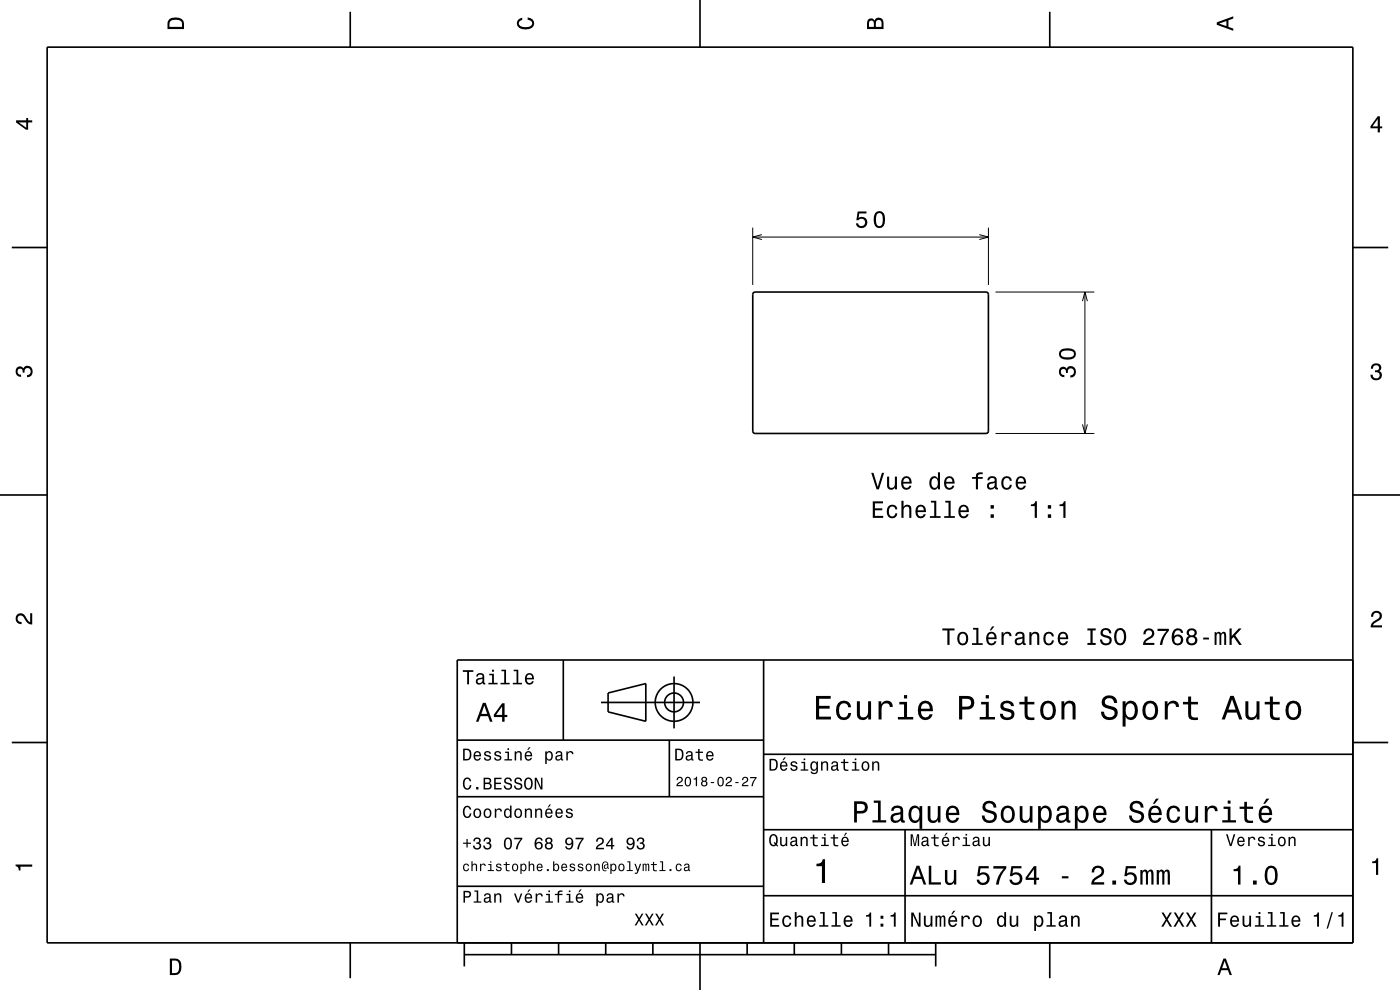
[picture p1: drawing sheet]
<svg xmlns="http://www.w3.org/2000/svg" width="297mm" height="210mm" viewBox="0 0 297 210" stroke-linecap="round" stroke-linejoin="round" font-family="sans-serif">
<path d="M159.7 48.3v12.1M159.7 50.3h50M161.6 49.8l-1.9 .5 1.9 .5M207.8 49.8l1.9 .5-1.9 .5M209.7 48.3v12.1M211.2 61.9h21M229.6 63.9l.6-2 .5 2M230.2 61.9v30M211.2 91.9h21M229.6 90l.6 1.9 .5-1.9" fill="none" stroke="#000" stroke-width=".21"/>
<g fill="none" stroke="#000" stroke-width=".35">
<path d="M10 10h277v190h-277zM74.3 2.5v7.5M148.5 0v10M222.7 2.5v7.5M2.5 52.5h7.5M287 52.5h7.5M159.8 62.2l.4-.3 49.3 .1 .2 .4-.1 29.3-.4 .2h-49.3l-.2-.4zM0 105h10M287 105h10M119.5 140v17M162 140v60M287 140h-190v60"/>
<path d="M2.5 157.5h7.5M97 157h65M127.5 149h21M129 147l8-2v8l-8-2zM142 157v12M143 143.5v11M287 157.5h7.5M97 169h65M162 176h125M162 160h125M192 176v24M257 176v24"/>
<path d="M97 188h65M162 190h125M74.3 200v7.5M98.5 202.5h100M98.5 200v5M108.5 200v2.5M118.5 200v2.5M128.5 200v2.5M138.5 200v2.5M148.5 200v10M158.5 200v2.5M168.5 200v2.5"/>
<path d="M178.5 200v2.5M188.5 200v2.5M198.5 200v5M222.7 200v7.5"/>
<circle cx="143" cy="149" r="2"/>
<circle cx="143" cy="149" r="4"/>
</g>
<g fill="#000">
<path d="M36 4a2.18 2.18 0 0 0-.5 2.2h3.5v-1.2a1.43 1.43 0 0 0-1.7-1.3zM36.3 4.4a2.15 2.15 0 0 1 2.2 .3l.1 1h-2.6v-1z" fill-rule="evenodd"/>
<path d="M109.9 4.2l.9-.4v.4a.7 .7 0 0 0-.7 .5 .7 .7 0 0 0 .3 .8 1.7 1.7 0 0 0 2.5-.5 .9 .9 0 0 0-1-.8v-.5a1.24 1.24 0 0 1 1.4 1.1 1.24 1.24 0 0 1-1 1.4 2.22 2.22 0 0 1-2.5-.7l-.2-.5z" fill-rule="evenodd"/>
<path d="M184.2 4.2l-.3 .7v1.3h3.5v-1.3a.98 .98 0 0 0-.7-1.1 .98 .98 0 0 0-1.2 .6 .84 .84 0 0 0-1.3-.2zM184.5 4.5a.54 .54 0 0 1 .6-.1 .54 .54 0 0 1 .3 .6v.7h-1zM185.9 4.4a.62 .62 0 0 1 .8-.1 .62 .62 0 0 1 .3 .6v.8h-1.2z" fill-rule="evenodd"/>
<path d="M258.1 4.7v.6l3.5 1.2v-.4l-1-.4v-1.4l1-.4v-.4zM258.6 5l1.6-.5v1z" fill-rule="evenodd"/>
<path d="M3.4 25.5v.5l2.1 1.5h.5v-1.5h.8v-.5h-.8v-.5h-.4v.5zM4 26h1.6v1.1z" fill-rule="evenodd"/>
<path d="M292.3 24.7l-1.6 2.1v.4h1.6v.9h.4v-.9h.5v-.4h-.5v-2.1zM292.3 25.2v1.6h-1.1z" fill-rule="evenodd"/>
<path d="M181.9 44.9l-.2 1.8h.4a.79 .79 0 0 1 1.1-.2 .79 .79 0 0 1 .1 1.2 .79 .79 0 0 1-1.2-.1l-.1-.2h-.4a1.21 1.21 0 0 0 1.5 1 1.21 1.21 0 0 0 .8-1.6 1.21 1.21 0 0 0-1.8-.6l.2-.9h1.5v-.4zM185.7 45.2a2.67 2.67 0 0 0 .3 3.1 1.14 1.14 0 0 0 1.7-.9 2.3 2.3 0 0 0-.6-2.5l-.5-.1-.6 .1zM186.2 45.3h.7a2.37 2.37 0 0 1 0 2.6h-.7a2.38 2.38 0 0 1 0-2.6z" fill-rule="evenodd"/>
<path d="M291.1 77.4a1.08 1.08 0 0 1 1.4-.2 1.08 1.08 0 0 1 .4 1.2l-.3 .3a1.06 1.06 0 0 1 .5 1.3 1.06 1.06 0 0 1-1.2 .7 1.1 1.1 0 0 1-1.2-1.2h.5a.71 .71 0 0 0 1 .8 .71 .71 0 0 0 .1-1.3h-.6v-.4a.61 .61 0 0 0 .8-.3 .61 .61 0 0 0-.2-.8 .61 .61 0 0 0-.9 .2l-.1 .5h-.5z" fill-rule="evenodd"/>
<path d="M3.6 78a.86 .86 0 0 1 1.4 .2 1.06 1.06 0 0 1 1.2-.6 1.06 1.06 0 0 1 .7 1.2 1.1 1.1 0 0 1-1.2 1.2v-.4a.71 .71 0 0 0 .8-1 .71 .71 0 0 0-1.3-.1v.6h-.4a.61 .61 0 0 0-.3-.8 .61 .61 0 0 0-.8 .2 .61 .61 0 0 0 .2 .8l.6 .2v.4a1.15 1.15 0 0 1-1.2-.6 1.15 1.15 0 0 1 .3-1.3z" fill-rule="evenodd"/>
<path d="M224.9 78.1a1.17 1.17 0 0 0-.2 1.2 1.17 1.17 0 0 0 1.1 .7v-.4a.62 .62 0 0 1-.8-.4 .62 .62 0 0 1 .3-.8 .62 .62 0 0 1 .8 .2v.5h.4a.72 .72 0 0 1 .5-.9 .72 .72 0 0 1 .9 .5 .72 .72 0 0 1-.5 .9h-.3v.5a1.18 1.18 0 0 0 1.2-1.5 1.18 1.18 0 0 0-1.9-.6l-.1 .2a.86 .86 0 0 0-1.4-.1zM225.1 74.2a1.13 1.13 0 0 0-.4 1.2 1.13 1.13 0 0 0 1 .8 2.28 2.28 0 0 0 2.4-.6 1.14 1.14 0 0 0-.9-1.6 2.89 2.89 0 0 0-2.1 .2zM225.1 74.8a2.37 2.37 0 0 1 2.7 0v.6a2.38 2.38 0 0 1-2.7 0z" fill-rule="evenodd"/>
<path d="M185.1 106.4v3.5h2.3v-.5h-1.8v-1.2h1.6v-.4h-1.6v-1h1.7v-.4zM188.4 107.4a1.53 1.53 0 0 0 .9 2.6 1.06 1.06 0 0 0 1.1-1.1h-.5a.67 .67 0 0 1-.6 .7 .67 .67 0 0 1-.7-.6 1.12 1.12 0 0 1 .7-1.6 .59 .59 0 0 1 .6 .6h.5a1.09 1.09 0 0 0-.8-.9 1.09 1.09 0 0 0-1.2 .3zM191.2 106.2v3.7h.5v-1.6a.63 .63 0 0 1 .4-.8 .63 .63 0 0 1 .8 .4v2h.4v-1.8a.88 .88 0 0 0-.6-1 .88 .88 0 0 0-1 .4v-1.3zM194.5 107.4a1.55 1.55 0 0 0 .8 2.6 1.07 1.07 0 0 0 1.1-.9h-.4l-.3 .3-.3 .2a.76 .76 0 0 1-.7-1h1.7a1.17 1.17 0 0 0-.5-1.3 1.17 1.17 0 0 0-1.4 .1zM194.8 107.7a.66 .66 0 0 1 .8-.2 .66 .66 0 0 1 .4 .8h-1.3zM197.5 106.2v.4h.7v2.9h-.9v.4h2.2v-.4h-.9v-3.3zM200.5 106.2v.4h.7v2.9h-.9v.4h2.3v-.4h-.9v-3.3zM203.6 107.4a1.54 1.54 0 0 0 .8 2.6 1.07 1.07 0 0 0 1.1-.9h-.4l-.3 .3-.3 .2a.76 .76 0 0 1-.7-1h1.7a1.17 1.17 0 0 0-.4-1.3 1.17 1.17 0 0 0-1.5 .1zM204 107.7a.66 .66 0 0 1 .8-.2 .66 .66 0 0 1 .3 .8h-1.3zM210.1 109.1v.8h.7v-.8zM210.1 107.1v.8h.7v-.8z" fill-rule="evenodd"/>
<path d="M184.8 100.3l1.2 3.5h.5l1.1-3.5h-.5l-.9 3-.9-3zM188.2 101.1v1.8a.89 .89 0 0 0 .6 1 .89 .89 0 0 0 1.1-.5v.4h.4v-2.7h-.5v1.6a.65 .65 0 0 1-.3 .7 .65 .65 0 0 1-.9-.3v-2zM191.5 101.4a1.54 1.54 0 0 0 .8 2.5 1.05 1.05 0 0 0 1.1-.9h-.5l-.2 .4-.4 .1a.76 .76 0 0 1-.7-.9h1.8a1.16 1.16 0 0 0-.5-1.4 1.16 1.16 0 0 0-1.4 .2zM191.8 101.6a.66 .66 0 0 1 .8-.1 .66 .66 0 0 1 .3 .7h-1.3zM197.4 101.4a1.57 1.57 0 0 0 .8 2.5l.4-.1 .4-.4v.4h.4v-3.6h-.4v1.3a.89 .89 0 0 0-1.6-.1zM197.8 101.7a.62 .62 0 0 1 .7-.3 .62 .62 0 0 1 .4 .6 1.12 1.12 0 0 1-.6 1.5 1.19 1.19 0 0 1-.5-1.8zM200.6 101.4a1.54 1.54 0 0 0 .8 2.5 1.05 1.05 0 0 0 1.1-.9h-.5l-.2 .4-.4 .1a.76 .76 0 0 1-.7-.9h1.8a1.16 1.16 0 0 0-.5-1.4 1.16 1.16 0 0 0-1.4 .2zM200.9 101.6a.66 .66 0 0 1 .8-.1 .66 .66 0 0 1 .3 .7h-1.3zM206.2 101.2v.4h.8v2.2h.5v-2.2h1v-.4h-1v-.4l.3-.2h.7v-.4a1.04 1.04 0 0 0-1.5 .7v.3zM209.7 101.2l-.2 .7h.4a.55 .55 0 0 1 .6-.5 .55 .55 0 0 1 .4 .7l-.2 .1a1 1 0 0 0-1 .2 1 1 0 0 0-.3 1 .93 .93 0 0 0 1.7 .1l.1 .3h.5v-.3l-.2-.1v-1.6a1.02 1.02 0 0 0-.7-.8 1.02 1.02 0 0 0-1.1 .2zM209.9 102.8l1.1-.4a.77 .77 0 0 1-.2 .9 .77 .77 0 0 1-.9 .1l-.1-.3zM212.7 101.4a1.52 1.52 0 0 0 .9 2.5 1.05 1.05 0 0 0 1.1-1.1h-.5a.67 .67 0 0 1-.6 .7 .67 .67 0 0 1-.7-.6 1.12 1.12 0 0 1 .7-1.5 .59 .59 0 0 1 .6 .6h.5a1.09 1.09 0 0 0-.8-1 1.09 1.09 0 0 0-1.2 .4zM215.8 101.4a1.54 1.54 0 0 0 .8 2.5 1.05 1.05 0 0 0 1-.9h-.4l-.2 .4-.4 .1a.76 .76 0 0 1-.7-.9h1.8a1.16 1.16 0 0 0-.5-1.4 1.16 1.16 0 0 0-1.4 .2zM216.1 101.6a.66 .66 0 0 1 .8-.1 .66 .66 0 0 1 .3 .7h-1.3z" fill-rule="evenodd"/>
<path d="M218.7 107v.4h.8v2.5h.5v-3.6h-.4a.78 .78 0 0 1-.9 .7zM222.3 109.1v.8h.7v-.8zM222.3 107.1v.8h.7v-.8zM224.8 107v.4h.8v2.5h.4v-3.6h-.3a.77 .77 0 0 1-.9 .7z" fill-rule="evenodd"/>
<path d="M3.6 130.4a1.22 1.22 0 0 1 2 .7l.4 .6 .4 .3v-1.9h.4v2.4a1.8 1.8 0 0 1-1.7-1.4 .71 .71 0 0 0-.9-.5 .71 .71 0 0 0-.5 .8 .71 .71 0 0 0 .9 .5v.5a1.18 1.18 0 0 1-1.2-.7 1.18 1.18 0 0 1 .2-1.3z" fill-rule="evenodd"/>
<path d="M199.9 133.3v.4h1.1v3.1h.4v-3.1h1.1v-.4zM203.4 134.4a1.53 1.53 0 0 0 .8 2.5 1.48 1.48 0 0 0 1.2-1.4 1.48 1.48 0 0 0-1.2-1.5l-.5 .1zM203.7 134.7a.67 .67 0 0 1 .7-.3 .67 .67 0 0 1 .5 .6 1.11 1.11 0 0 1-.7 1.5 1.17 1.17 0 0 1-.5-1.8zM206.4 133.2v.4h.7v2.8h-.9v.4h2.3v-.4h-.9v-3.2zM210.5 132.9l-.5 .8h.3l.7-.8zM209.5 134.4a1.55 1.55 0 0 0 .8 2.5 1.06 1.06 0 0 0 1.1-.9h-.4l-.3 .4-.3 .1a.76 .76 0 0 1-.7-.9h1.7a1.17 1.17 0 0 0-.5-1.4 1.17 1.17 0 0 0-1.4 .2zM209.8 134.6a.66 .66 0 0 1 .8-.1 .66 .66 0 0 1 .4 .7h-1.3zM212.5 134.1v2.7h.4v-1.5a.66 .66 0 0 1 .4-.8 .66 .66 0 0 1 .8 .2v.2h.5a.89 .89 0 0 0-.7-.9 .89 .89 0 0 0-1 .5v-.4zM215.6 134.2l-.2 .7h.4a.55 .55 0 0 1 .6-.5 .55 .55 0 0 1 .4 .7l-.2 .1a1 1 0 0 0-1 .2 1 1 0 0 0-.3 1 .93 .93 0 0 0 1.7 .1l.1 .3h.5v-.3l-.2-.1-.1-.2v-1.4a1.02 1.02 0 0 0-1.7-.6zM215.8 135.8l1.1-.4a.77 .77 0 0 1-.2 .9 .77 .77 0 0 1-.9 .1l-.1-.3zM218.4 134.1v2.7h.4v-1.6a.63 .63 0 0 1 .5-.8 .63 .63 0 0 1 .7 .7v1.7h.5v-1.8a.89 .89 0 0 0-.6-1 .89 .89 0 0 0-1.1 .5v-.4zM221.6 134.4a1.53 1.53 0 0 0 .9 2.5 1.07 1.07 0 0 0 1.1-1.1h-.4a.67 .67 0 0 1-.7 .7 .67 .67 0 0 1-.7-.6 1.11 1.11 0 0 1 .7-1.5 .6 .6 0 0 1 .6 .6h.5a1.09 1.09 0 0 0-.8-1 1.09 1.09 0 0 0-1.2 .4zM224.7 134.4a1.55 1.55 0 0 0 .8 2.5 1.06 1.06 0 0 0 1.1-.9h-.5l-.2 .4-.4 .1a.76 .76 0 0 1-.7-.9h1.8a1.17 1.17 0 0 0-.5-1.4 1.17 1.17 0 0 0-1.4 .2zM225 134.6a.66 .66 0 0 1 .8-.1 .66 .66 0 0 1 .4 .7h-1.4zM230.7 133.3v.4h.6v2.7h-.6v.4h1.7v-.4h-.6v-2.7h.6v-.4zM233.8 133.5a.96 .96 0 0 0-.3 1.1 .96 .96 0 0 0 .9 .6 .77 .77 0 0 1 .9 .9 .84 .84 0 0 1-.9 .3 .84 .84 0 0 1-.6-.7h-.5a1.21 1.21 0 0 0 1.5 1.2 1.21 1.21 0 0 0 .8-1.8l-1.2-.4a.58 .58 0 0 1-.4-.8 .58 .58 0 0 1 .9-.2l.2 .1 .2 .5h.5a1.16 1.16 0 0 0-.7-1.1 1.16 1.16 0 0 0-1.3 .3zM236.7 133.7a2.54 2.54 0 0 0 .4 3.1 1.21 1.21 0 0 0 1.7-1 1.94 1.94 0 0 0-.9-2.6l-.8 .1zM237.3 133.7l.3-.1a1.7 1.7 0 0 1 .4 2.8l-.4 .1a1.69 1.69 0 0 1-.3-2.8zM242.9 133.6l-.3 1h.4a.71 .71 0 0 1 .5-.9 .71 .71 0 0 1 .9 .5 .71 .71 0 0 1-.5 .9 1.81 1.81 0 0 0-1.4 1.7h2.4v-.4h-1.9a2.23 2.23 0 0 1 1.5-1.2 1.13 1.13 0 0 0 .1-1.7 1.13 1.13 0 0 0-1.7 .1zM245.6 133.4v.4h1.9a5.2 5.2 0 0 0-1.5 3h.6a5.3 5.3 0 0 1 1.4-3v-.4zM249.1 133.6l-.4 .8a1.75 1.75 0 0 0 1.1 2.5 1.15 1.15 0 0 0 1.2-1.6 1.15 1.15 0 0 0-1.9-.3 1.03 1.03 0 0 1 .8-1.3 .58 .58 0 0 1 .6 .5h.5a1.11 1.11 0 0 0-.7-.9 1.11 1.11 0 0 0-1.2 .3zM249 135.8a.75 .75 0 0 1 1.5 0 .75 .75 0 0 1-1.5 0zM252 133.5a.83 .83 0 0 0 .2 1.4 1.11 1.11 0 0 0-.4 1.6 1.11 1.11 0 0 0 1.5 .3 1.03 1.03 0 0 0 .7-.9 1.03 1.03 0 0 0-.6-1 .89 .89 0 0 0 .4-1.1 .89 .89 0 0 0-1-.5zM252.1 135.8a.71 .71 0 0 1 1.4 0 .71 .71 0 0 1-1.4 0zM252.2 134.3a.6 .6 0 0 1 1.2 0 .6 .6 0 0 1-1.2 0zM255.2 135.3v.4h1.3v-.4zM257.7 134.1v2.7h.4v-1.8l.2-.6h.3l.1 .3v2.1h.4v-2.1l.4-.3 .2 .1v.4v1.9h.4v-1.9a.69 .69 0 0 0-.5-.9l-.6 .4-.1-.3-.4-.1-.4 .4v-.3zM260.8 133.3v3.5h.5v-1.2l.4-.5 1.2 1.7h.6l-1.5-2 1.4-1.5h-.6l-1.5 1.6v-1.6z" fill-rule="evenodd"/>
<path d="M291.2 129.9a1.18 1.18 0 0 1 1.9 .3 1.18 1.18 0 0 1-1 1.7l-.5 .3-.3 .5h1.9v.4h-2.4a1.8 1.8 0 0 1 1.4-1.8 .71 .71 0 0 0 .5-.8 .71 .71 0 0 0-.9-.5 .71 .71 0 0 0-.5 .8h-.4z" fill-rule="evenodd"/>
<path d="M98.2 158.8v2.5h.9a1.37 1.37 0 0 0 .7-2.2 1.56 1.56 0 0 0-1.6-.3zM98.6 159.1a.98 .98 0 0 1 1.1 .7 .98 .98 0 0 1-.6 1.2h-.5zM100.7 159.6a1.04 1.04 0 0 0-.2 1.2 1.04 1.04 0 0 0 1 .5l.5-.5h-.3l-.4 .3a.54 .54 0 0 1-.5-.7h1.3a.83 .83 0 0 0-.4-.9 .83 .83 0 0 0-1 .1zM100.9 159.7l.2-.1a.47 .47 0 0 1 .5 .1 .47 .47 0 0 1 .1 .5h-.9zM102.9 159.5l-.2 .1a.69 .69 0 0 0 .9 .9l.2 .1a.43 .43 0 0 1-.4 .5 .43 .43 0 0 1-.4-.4h-.3a.74 .74 0 0 0 .9 .7 .74 .74 0 0 0 .5-1l-1-.4a.38 .38 0 0 1 .3-.5 .38 .38 0 0 1 .4 .4h.3a.78 .78 0 0 0-1.2-.4zM105.1 159.5l-.2 .1a.69 .69 0 0 0 .9 .9l.2 .1a.43 .43 0 0 1-.4 .5 .43 .43 0 0 1-.5-.4h-.3a.74 .74 0 0 0 .9 .7 .74 .74 0 0 0 .5-1l-.9-.4a.38 .38 0 0 1 .3-.5 .38 .38 0 0 1 .4 .4h.3a.77 .77 0 0 0-1.2-.4zM107.2 159.4v.3h.5v1.3h-.7v.3h1.6v-.3h-.6v-1.6zM107.7 158.7v.4h.3v-.4zM109.2 159.4v1.9h.3v-1.1a.45 .45 0 0 1 .4-.6 .45 .45 0 0 1 .5 .5v1.2h.3v-1.3a.63 .63 0 0 0-.5-.7 .63 .63 0 0 0-.7 .4v-.3zM112.2 158.5l-.4 .6h.3l.5-.6zM111.5 159.6a1.04 1.04 0 0 0-.2 1.2 1.04 1.04 0 0 0 1.1 .5l.5-.5h-.3l-.5 .3a.54 .54 0 0 1-.5-.7h1.3a.83 .83 0 0 0-.4-.9 .83 .83 0 0 0-1 .1zM111.8 159.7l.1-.1a.48 .48 0 0 1 .5 .1 .48 .48 0 0 1 .2 .5h-1zM115.7 159.4v2.7h.3v-1.1a.66 .66 0 0 0 .7 .4 .66 .66 0 0 0 .5-.6 .91 .91 0 0 0 0-1.1 .91 .91 0 0 0-1-.3l-.2 .3v-.3zM116.1 159.8a.45 .45 0 0 1 .5-.2 .45 .45 0 0 1 .3 .4 .65 .65 0 0 1 .1 .8 .65 .65 0 0 1-.7 .2 .98 .98 0 0 1-.2-1.2zM118.1 159.5l-.2 .4h.3a.39 .39 0 0 1 .4-.3 .39 .39 0 0 1 .3 .5h-.1a.65 .65 0 0 0-1 .4 .65 .65 0 0 0 .6 .9l.6-.3 .1 .2h.4v-.2l-.2-.1v-1.1a.72 .72 0 0 0-.5-.6 .72 .72 0 0 0-.7 .2zM118.2 160.6l.8-.3a.55 .55 0 0 1-.2 .7 .55 .55 0 0 1-.6 0zM120.1 159.4v1.9h.4v-1.1a.47 .47 0 0 1 .2-.6 .47 .47 0 0 1 .6 .2v.2h.4a.64 .64 0 0 0-.5-.7 .64 .64 0 0 0-.8 .4v-.3z" fill-rule="evenodd"/>
<path d="M98.2 142.2v.3h.9v2.7h.4v-2.7h.9v-.3zM101.3 143l-.3 .5h.4a.47 .47 0 0 1 .5-.4 .47 .47 0 0 1 .4 .6l-.2 .1a.84 .84 0 0 0-1 .2 .84 .84 0 0 0 0 1.1 .9 .9 0 0 0 1.3-.2l.1 .2 .5 .1v-.3l-.3-.1v-1.3a.87 .87 0 0 0-1.4-.5zM101.4 144.3l.9-.3a.66 .66 0 0 1-.1 .7 .66 .66 0 0 1-.8 .1zM103.8 142.9v.3h.6v1.6h-.8v.4h2v-.4h-.8v-1.9zM104.4 142.1v.4h.4v-.4zM106.4 142.1v.3h.6v2.4h-.8v.4h1.9v-.4h-.7v-2.7zM109 142.1v.3h.6v2.4h-.8v.4h1.9v-.4h-.7v-2.7zM111.6 143.1a1.32 1.32 0 0 0 .7 2.1 .9 .9 0 0 0 .9-.7h-.3l-.2 .3-.4 .1a.65 .65 0 0 1-.6-.8h1.6a1 1 0 0 0-.4-1.2 1 1 0 0 0-1.3 .2zM111.9 143.3a.57 .57 0 0 1 .7-.1 .57 .57 0 0 1 .3 .6h-1.2z" fill-rule="evenodd"/>
<path d="M102.4 149.1l-1.4 4h.5l.4-1.2h1.6l.4 1.2h.6l-1.5-4zM102.7 149.7l.7 1.7h-1.3zM106.5 149.2l-1.7 2.4v.5h1.7v1h.5v-1h.6v-.5h-.6v-2.4zM106.5 149.9v1.7h-1.3z" fill-rule="evenodd"/>
<path d="M143.2 158.8v2.5h.9a1.37 1.37 0 0 0 .7-2.2 1.56 1.56 0 0 0-1.6-.3zM143.6 159.1a.98 .98 0 0 1 1.1 .7 .98 .98 0 0 1-.6 1.2h-.5zM145.7 159.5l-.2 .4h.3a.39 .39 0 0 1 .5-.3 .39 .39 0 0 1 .3 .5h-.2a.65 .65 0 0 0-.9 .4 .65 .65 0 0 0 .5 .9l.7-.3v.2h.4v-.2l-.1-.1-.1-1.1a.73 .73 0 0 0-.4-.6 .73 .73 0 0 0-.8 .2zM145.8 160.6l.8-.3a.55 .55 0 0 1-.1 .7 .55 .55 0 0 1-.7 0zM148.1 158.9v.5h-.5v.3h.5v1.3a.75 .75 0 0 0 1 .4v-.3a.48 .48 0 0 1-.7-.3v-1.1h.7v-.3h-.7v-.5zM150 159.6a1.04 1.04 0 0 0-.2 1.2 1.04 1.04 0 0 0 1.1 .5l.5-.5h-.4l-.4 .3a.54 .54 0 0 1-.5-.7h1.3a.83 .83 0 0 0-.4-.9 .83 .83 0 0 0-1 .1zM150.3 159.7l.1-.1a.48 .48 0 0 1 .5 .1 .48 .48 0 0 1 .2 .5h-1z" fill-rule="evenodd"/>
<path d="M173.1 147.6v5h3.2v-.6h-2.5v-1.7h2.2v-.6h-2.2v-1.5h2.4v-.6zM177.8 149.2a2.59 2.59 0 0 0 .5 3.4 1.58 1.58 0 0 0 2.3-1.4h-.6a.95 .95 0 0 1-.9 1 .95 .95 0 0 1-1-.9 1.59 1.59 0 0 1 .9-2.1 .85 .85 0 0 1 .9 .8h.7a1.56 1.56 0 0 0-1.1-1.3 1.56 1.56 0 0 0-1.7 .5zM181.8 148.8v2.5a1.27 1.27 0 0 0 .9 1.4 1.27 1.27 0 0 0 1.5-.7v.6h.6v-3.8h-.6v2.2a.92 .92 0 0 1-.6 1.1 .92 .92 0 0 1-1.2-.4v-2.9zM186.4 148.8v3.8h.6v-2.2a.95 .95 0 0 1 .5-1.1 .95 .95 0 0 1 1.2 .3l.1 .4h.6a1.28 1.28 0 0 0-1-1.4 1.28 1.28 0 0 0-1.4 .8v-.6zM190.8 148.9v.5h1v2.7h-1.3v.5h3.2v-.5h-1.3v-3.2zM191.8 147.4v.8h.6v-.8zM195.1 149.2a2.62 2.62 0 0 0 .5 3.4 1.57 1.57 0 0 0 2.2-1.1h-.6l-.3 .5-.5 .2a1.08 1.08 0 0 1-1-1.3h2.5a1.66 1.66 0 0 0-.7-2 1.66 1.66 0 0 0-2.1 .3zM195.6 149.5a.94 .94 0 0 1 1.2-.2 .94 .94 0 0 1 .5 1h-1.9zM203.5 147.6v5h.6v-2.1h.8a1.47 1.47 0 0 0 1.8-1.2 1.47 1.47 0 0 0-1.5-1.7zM204.1 148.2a1.6 1.6 0 0 1 1.8 .5 .86 .86 0 0 1 0 .9 .86 .86 0 0 1-.9 .3h-.9zM208.1 148.9v.5h1v2.7h-1.3v.5h3.3v-.5h-1.3v-3.2zM209.1 147.4v.8h.7v-.8zM212.6 148.9a1.08 1.08 0 0 0-.3 1.2 1.08 1.08 0 0 0 1 .7l1.1 .4a.57 .57 0 0 1 .2 .6 .57 .57 0 0 1-.5 .4 .96 .96 0 0 1-1.4-.8h-.6a1.6 1.6 0 0 0 1.3 1.4 1.6 1.6 0 0 0 1.7-.8 1.13 1.13 0 0 0-1-1.6l-1.1-.3-.2-.4a.87 .87 0 0 1 .9-.5 .87 .87 0 0 1 .8 .6h.6a1.41 1.41 0 0 0-2.1-1.1zM217.4 147.8v1.1h-1.1v.5h1.1v2.6l.2 .4 .4 .3h1.4v-.5a.97 .97 0 0 1-1.4-.5v-2.3h1.4v-.5h-1.4v-1.1zM221.1 149.2a2.56 2.56 0 0 0 .5 3.4 1.72 1.72 0 0 0 1.8-.2 1.72 1.72 0 0 0 .6-1.7 1.7 1.7 0 0 0-.9-1.9 1.7 1.7 0 0 0-2 .4zM221.6 149.6a.96 .96 0 0 1 1-.4 .96 .96 0 0 1 .7 .8 1.59 1.59 0 0 1-1 2.2 1.19 1.19 0 0 1-1-1.5zM225.2 148.8v3.8h.6v-2.2a.97 .97 0 0 1 .5-1.1 .97 .97 0 0 1 1.1 .2l.1 .7v2.4h.7v-2.5a1.27 1.27 0 0 0-.9-1.4 1.27 1.27 0 0 0-1.5 .6v-.5zM234.1 147.9a1.38 1.38 0 0 0-.3 1.5 1.38 1.38 0 0 0 1.3 .9 1.25 1.25 0 0 1 1.4 .9 1.15 1.15 0 0 1-1.3 .9 1.15 1.15 0 0 1-1-1.1h-.7a1.8 1.8 0 0 0 1.7 1.8 1.8 1.8 0 0 0 1.9-1.6 1.46 1.46 0 0 0-1.5-1.4l-.6-.2a.83 .83 0 0 1-.5-1.1 .83 .83 0 0 1 1.2-.3l.5 .5 .1 .4h.7a1.67 1.67 0 0 0-1-1.6 1.67 1.67 0 0 0-1.9 .4zM238.2 148.8v5.3h.6v-2.1a1.32 1.32 0 0 0 1.4 .7 1.32 1.32 0 0 0 1.1-1.1 2.43 2.43 0 0 0-.8-2.8 1.21 1.21 0 0 0-1.7 .5v-.5zM239.1 149.6a.9 .9 0 0 1 .9-.4 .9 .9 0 0 1 .7 .8 1.61 1.61 0 0 1-.9 2.2 1.18 1.18 0 0 1-1-1.5zM242.8 149.2a2.56 2.56 0 0 0 .5 3.4 1.72 1.72 0 0 0 1.8-.2 1.72 1.72 0 0 0 .6-1.7 1.7 1.7 0 0 0-.9-1.9 1.7 1.7 0 0 0-2 .4zM243.3 149.6a.96 .96 0 0 1 1-.4 .96 .96 0 0 1 .7 .8 1.59 1.59 0 0 1-1 2.2 1.19 1.19 0 0 1-1-1.5zM247.1 148.8v3.8h.6v-2.2a.95 .95 0 0 1 .5-1.1 .95 .95 0 0 1 1.2 .3l.1 .4h.6a1.28 1.28 0 0 0-1-1.4 1.28 1.28 0 0 0-1.4 .8v-.6zM252 147.8v1.1h-1v.5h1l.1 2.6 .2 .4 .4 .3h1.4v-.5a.97 .97 0 0 1-1.4-.5v-2.3h1.4v-.5h-1.4v-1.1zM261 147.6l-1.8 5h.6l.6-1.4h2l.5 1.4h.7l-1.9-5zM261.4 148.3l.7 2.2h-1.5zM264.2 148.8v2.5a1.27 1.27 0 0 0 .9 1.4 1.27 1.27 0 0 0 1.5-.7v.6h.6v-3.8h-.6v2.2a.92 .92 0 0 1-.6 1.1 .92 .92 0 0 1-1.1-.4l-.1-2.9zM269.4 147.8v1.1h-1.1v.5h1.1v2.6l.2 .4 .4 .3 .7 .1 .8-.1v-.5a.97 .97 0 0 1-1.4-.5l-.1-2.3h1.5v-.5h-1.5v-1.1zM273.1 149.2a2.56 2.56 0 0 0 .6 3.4 1.72 1.72 0 0 0 1.8-.2 1.72 1.72 0 0 0 .6-1.7 1.7 1.7 0 0 0-.9-1.9 1.7 1.7 0 0 0-2.1 .4zM273.6 149.6a.96 .96 0 0 1 1-.4 .96 .96 0 0 1 .7 .8 1.59 1.59 0 0 1-.9 2.2 1.19 1.19 0 0 1-1.1-1.5z" fill-rule="evenodd"/>
<path d="M99 178v.7h-.8v.3h.8v.8h.2v-.8h.7v-.3h-.7v-.7zM100.6 177.8l-.2 .7h.3a.44 .44 0 0 1 .3-.6 .44 .44 0 0 1 .5 .2 .44 .44 0 0 1-.1 .6h-.4v.3a.52 .52 0 0 1 .7 .3 .52 .52 0 0 1-.3 .7 .52 .52 0 0 1-.7-.4v-.2h-.4a.84 .84 0 0 0 1.1 .8 .84 .84 0 0 0 .5-1.3l-.2-.1a.72 .72 0 0 0 0-1.1 .72 .72 0 0 0-1.1 .1zM102.8 177.8l-.2 .7h.3a.44 .44 0 0 1 .2-.6 .44 .44 0 0 1 .6 .2 .44 .44 0 0 1-.2 .6h-.3v.3a.52 .52 0 0 1 .7 .3 .52 .52 0 0 1-.4 .7 .52 .52 0 0 1-.6-.4l-.1-.2h-.3a.84 .84 0 0 0 1.1 .8 .84 .84 0 0 0 .4-1.3l-.1-.1a.72 .72 0 0 0 0-1.1 .72 .72 0 0 0-1.1 .1zM107.1 178a1.44 1.44 0 0 0 .7 2.2 1.45 1.45 0 0 0 .6-2.2 .79 .79 0 0 0-1.3 0zM107.5 178h.5a1.69 1.69 0 0 1 0 1.9h-.5a1.71 1.71 0 0 1 0-1.9zM109.1 177.7v.3h1.4a3.7 3.7 0 0 0-1.1 2.2h.4a3.8 3.8 0 0 1 1-2.2v-.3zM113.8 177.8a1.72 1.72 0 0 0 .1 2.3 .83 .83 0 0 0 1.1-.2 .83 .83 0 0 0-.1-1.1 .83 .83 0 0 0-1.1 0 .74 .74 0 0 1 .5-.9l.4 .1 .1 .3h.3a.8 .8 0 0 0-.5-.6 .8 .8 0 0 0-.8 .1zM113.7 179.4a.55 .55 0 0 1 1.1 0 .55 .55 0 0 1-1.1 0zM115.9 177.8l-.2 .2a.57 .57 0 0 0 .3 .8 .78 .78 0 0 0-.1 1.2 .78 .78 0 0 0 1.1 0 .78 .78 0 0 0-.1-1.2 .68 .68 0 0 0 .2-1 .68 .68 0 0 0-1-.1zM115.9 179.5a.51 .51 0 0 1 1 0 .51 .51 0 0 1-1 0zM116 178.3a.42 .42 0 0 1 .8 0 .42 .42 0 0 1-.8 0zM120.1 177.9a.82 .82 0 0 0 0 1.2 .82 .82 0 0 0 1.2-.1 .73 .73 0 0 1-.6 .9l-.3-.1-.2-.3h-.3a.88 .88 0 0 0 1.1 .7 .88 .88 0 0 0 .6-1.1 1.01 1.01 0 0 0-.2-1.2 1.01 1.01 0 0 0-1.3 0zM120.2 178.5a.55 .55 0 0 1 1.1 0 .55 .55 0 0 1-1.1 0zM122.1 177.7v.3h1.4a3.7 3.7 0 0 0-1.1 2.2h.4a3.8 3.8 0 0 1 1-2.2v-.3zM126.7 177.9l-.2 .6h.3a.5 .5 0 0 1 .4-.6 .5 .5 0 0 1 .6 .4 .5 .5 0 0 1-.4 .6l-.2 .1a1.17 1.17 0 0 0-.8 1.2h1.7v-.4h-1.3l.6-.5a.83 .83 0 0 0 .6-1.2 .83 .83 0 0 0-1.3-.2zM129.6 177.7l-1.1 1.5v.3h1.1v.7h.4v-.7h.3v-.3h-.3v-1.5zM129.6 178.1v1.1h-.8zM133.1 177.9a.82 .82 0 0 0 0 1.2 .82 .82 0 0 0 1.2-.1 .73 .73 0 0 1-.6 .9l-.3-.1-.2-.3h-.3a.88 .88 0 0 0 1.1 .7 .88 .88 0 0 0 .6-1.1 1.01 1.01 0 0 0-.2-1.2 1.01 1.01 0 0 0-1.3 0zM133.2 178.5a.55 .55 0 0 1 1.1 0 .55 .55 0 0 1-1.1 0zM135.3 177.8l-.2 .7h.3a.44 .44 0 0 1 .3-.6 .44 .44 0 0 1 .5 .2 .44 .44 0 0 1-.1 .6h-.4v.3a.52 .52 0 0 1 .7 .3 .52 .52 0 0 1-.3 .7 .52 .52 0 0 1-.7-.4v-.2h-.4a.84 .84 0 0 0 1.1 .8 .84 .84 0 0 0 .5-1.3l-.2-.1a.72 .72 0 0 0 0-1.1 .72 .72 0 0 0-1.1 .1z" fill-rule="evenodd"/>
<path d="M98.4 171.2a1.45 1.45 0 0 0 .7 2.3 .94 .94 0 0 0 .9-1h-.3a.59 .59 0 0 1-.8 .7 1.31 1.31 0 0 1 .2-2l.3 .1 .2 .4h.4a.85 .85 0 0 0-.6-.8 .85 .85 0 0 0-1 .3zM100.6 171.7a1.04 1.04 0 0 0-.1 1.3 1.04 1.04 0 0 0 1.1 .5 1.04 1.04 0 0 0 .5-1.3 1.04 1.04 0 0 0-1.2-.7zM100.9 171.9a.48 .48 0 0 1 .5-.1 .48 .48 0 0 1 .3 .4 .66 .66 0 0 1 0 .7 .66 .66 0 0 1-.7 .3 .98 .98 0 0 1-.1-1.3zM102.8 171.7a1.04 1.04 0 0 0-.2 1.3 1.04 1.04 0 0 0 1.2 .5 1.04 1.04 0 0 0 .5-1.3 1.04 1.04 0 0 0-1.2-.7zM103 171.9a.48 .48 0 0 1 .5-.1 .48 .48 0 0 1 .4 .4 .66 .66 0 0 1 0 .7 .66 .66 0 0 1-.7 .3 .97 .97 0 0 1-.2-1.3zM105 171.5v2h.3v-1.1a.47 .47 0 0 1 .2-.6 .47 .47 0 0 1 .6 .2l.1 .1h.3a.64 .64 0 0 0-.5-.6 .64 .64 0 0 0-.7 .4v-.4zM107.1 171.7a1.06 1.06 0 0 0-.2 1.2 1.06 1.06 0 0 0 .9 .6l.4-.3v.3h.3v-2.6h-.3v.9a.63 .63 0 0 0-1.1-.1zM107.4 171.9a.44 .44 0 0 1 .4-.1 .44 .44 0 0 1 .4 .4 .65 .65 0 0 1 0 .7 .65 .65 0 0 1-.7 .3l-.2-.4zM109.3 171.7a1.04 1.04 0 0 0-.1 1.3 1.04 1.04 0 0 0 1.1 .5 1.04 1.04 0 0 0 .5-1.3 1.04 1.04 0 0 0-1.2-.7zM109.5 171.9a.48 .48 0 0 1 .6-.1 .48 .48 0 0 1 .3 .4 .66 .66 0 0 1 0 .7 .66 .66 0 0 1-.7 .3 .98 .98 0 0 1-.2-1.3zM111.4 171.5v2h.3v-1.1a.45 .45 0 0 1 .3-.7 .45 .45 0 0 1 .5 .6v1.2h.4v-1.3a.63 .63 0 0 0-.5-.7 .63 .63 0 0 0-.7 .3v-.3zM113.5 171.5v2h.3v-1.1a.45 .45 0 0 1 .3-.6 .45 .45 0 0 1 .6 .2v1.5h.3v-1.3a.63 .63 0 0 0-.4-.7 .63 .63 0 0 0-.8 .3v-.3zM116.5 170.7l-.3 .6h.2l.5-.6zM115.9 171.7a1.04 1.04 0 0 0-.2 1.2 1.04 1.04 0 0 0 1 .6l.5-.6h-.3l-.4 .4a.54 .54 0 0 1-.5-.7h1.2a.83 .83 0 0 0-.3-1 .83 .83 0 0 0-1 .1zM116.1 171.9l.2-.1a.47 .47 0 0 1 .4 .1 .47 .47 0 0 1 .2 .4h-.9zM118 171.7a1.04 1.04 0 0 0-.2 1.2 1.04 1.04 0 0 0 1.1 .6l.5-.6h-.3l-.5 .4a.53 .53 0 0 1-.5-.7h1.3a.83 .83 0 0 0-.3-1 .83 .83 0 0 0-1.1 .1zM118.3 171.9l.1-.1a.47 .47 0 0 1 .5 .1 .47 .47 0 0 1 .2 .4h-1zM120.2 171.6l-.1 .2a.69 .69 0 0 0 .8 .9l.3 .1a.43 .43 0 0 1-.4 .5 .43 .43 0 0 1-.5-.4h-.3a.74 .74 0 0 0 .9 .7 .74 .74 0 0 0 .5-1.1l-1-.3a.38 .38 0 0 1 .3-.5 .38 .38 0 0 1 .5 .3h.3a.77 .77 0 0 0-1.3-.4z" fill-rule="evenodd"/>
<path d="M98.4 165.2a1.45 1.45 0 0 0 .7 2.3 .94 .94 0 0 0 .9-1h-.3a.58 .58 0 0 1-.8 .7 1.3 1.3 0 0 1 .2-2l.3 .1 .2 .4h.4a.85 .85 0 0 0-.6-.8 .85 .85 0 0 0-1 .3zM101 166.9v.6h.5v-.6zM102.6 165v2.5h.9a.7 .7 0 0 0 .8-.6 .7 .7 0 0 0-.4-.8 .61 .61 0 0 0 .3-.7 .61 .61 0 0 0-.7-.4zM102.9 165.3h.5a.38 .38 0 0 1 .5 .4 .38 .38 0 0 1-.5 .3h-.5zM102.9 166.3h.6a.44 .44 0 0 1 .5 .4 .44 .44 0 0 1-.5 .5h-.6zM104.8 165v2.5h1.6v-.3h-1.2v-.9h1.1v-.3h-1.1v-.7h1.2v-.3zM107.2 165.1a.69 .69 0 0 0-.2 .8 .69 .69 0 0 0 .6 .4l.3 .1a.46 .46 0 0 1 .4 .7 .46 .46 0 0 1-.8 .1l-.3-.6h-.3a.86 .86 0 0 0 1 1 .86 .86 0 0 0 .6-1.3l-.6-.3a.51 .51 0 0 1-.6-.4 .5 .5 0 0 1 .5-.4 .5 .5 0 0 1 .5 .5h.3a.85 .85 0 0 0-.5-.8 .85 .85 0 0 0-.9 .2zM109.3 165.1a.69 .69 0 0 0-.2 .8 .69 .69 0 0 0 .7 .4l.3 .1a.46 .46 0 0 1 .3 .7 .46 .46 0 0 1-.7 .1l-.3-.6h-.4a.86 .86 0 0 0 1.1 1 .86 .86 0 0 0 .5-1.3l-.8-.3a.44 .44 0 0 1-.1-.8 .44 .44 0 0 1 .7 .3v.2h.4a.85 .85 0 0 0-.6-.8 .85 .85 0 0 0-.9 .2zM111.4 165.2a1.45 1.45 0 0 0 .7 2.3 1.45 1.45 0 0 0 .7-2.3 .84 .84 0 0 0-1.4 0zM111.9 165.3l.2-.1a1.18 1.18 0 0 1 0 2 1.21 1.21 0 0 1-.2-1.9zM113.4 165v2.5h.3v-2.1l1 2.1h.4v-2.5h-.3v2l-1-2z" fill-rule="evenodd"/>
<path d="M143.7 164.9l-.2 .6h.3a.4 .4 0 0 1 .3-.5 .4 .4 0 0 1 .5 .3 .4 .4 0 0 1-.3 .5l-.2 .1a.93 .93 0 0 0-.6 .9h1.4v-.3h-1.1l.5-.4a.67 .67 0 0 0 .5-1 .67 .67 0 0 0-1.1-.2zM145.4 165a1.16 1.16 0 0 0 .5 1.8 1.16 1.16 0 0 0 .5-1.8 .63 .63 0 0 0-1 0zM145.7 165.1l.2-.1a.98 .98 0 0 1 0 1.6l-.2-.1-.2-.3v-.7zM147.1 165.1v.3h.5v1.4h.3v-2zM148.9 164.9l-.1 .5 .2 .3a.62 .62 0 0 0-.1 .9 .62 .62 0 0 0 1 0 .62 .62 0 0 0-.1-.9 .58 .58 0 0 0 0-.9 .58 .58 0 0 0-.9 .1zM149 166.2a.41 .41 0 0 1 .8 0 .41 .41 0 0 1-.8 0zM149 165.3a.35 .35 0 0 1 .7 0 .35 .35 0 0 1-.7 0zM150.8 165.9v.2h.7v-.2zM152.4 165a1.16 1.16 0 0 0 .5 1.8 1.16 1.16 0 0 0 .5-1.8 .63 .63 0 0 0-1 0zM152.7 165.1l.2-.1a.98 .98 0 0 1 0 1.6l-.2-.1-.2-.3v-.7zM154.1 164.9l-.2 .6h.3a.4 .4 0 0 1 .3-.5 .4 .4 0 0 1 .5 .3 .4 .4 0 0 1-.3 .5l-.2 .1a.93 .93 0 0 0-.6 .9h1.4v-.3h-1.1l.5-.4a.67 .67 0 0 0 .5-1 .67 .67 0 0 0-1.1-.2zM156 165.9v.2h.7v-.2zM157.6 164.9l-.2 .6h.3a.4 .4 0 0 1 .3-.5 .4 .4 0 0 1 .5 .3 .4 .4 0 0 1-.3 .5l-.2 .1a.94 .94 0 0 0-.6 .9h1.3v-.3h-1l.4-.4a.67 .67 0 0 0 .6-1 .67 .67 0 0 0-1.1-.2zM159.1 164.8v.3h1.1l-.7 1.2-.1 .5h.3l.3-.9 .5-.8v-.3z" fill-rule="evenodd"/>
<path d="M163.2 161v2.5h.9a1.37 1.37 0 0 0 .7-2.2 1.58 1.58 0 0 0-1.6-.3zM163.6 161.3a.98 .98 0 0 1 1.1 .7 .98 .98 0 0 1-.6 1.2h-.5zM166.4 160.7l-.4 .6h.2l.5-.6zM165.7 161.7a1.04 1.04 0 0 0-.2 1.2 1.04 1.04 0 0 0 1 .6l.5-.6h-.3l-.4 .4a.54 .54 0 0 1-.5-.7h1.3a.83 .83 0 0 0-.4-1 .83 .83 0 0 0-1 .1zM165.9 161.9l.2-.1a.48 .48 0 0 1 .5 .1 .48 .48 0 0 1 .1 .4h-.9zM167.9 161.6l-.2 .2a.68 .68 0 0 0 .9 .9l.2 .1a.43 .43 0 0 1-.4 .5 .43 .43 0 0 1-.4-.4h-.3a.74 .74 0 0 0 .9 .7 .74 .74 0 0 0 .5-1.1l-1-.3a.38 .38 0 0 1 .3-.5 .38 .38 0 0 1 .4 .4l.3-.1a.78 .78 0 0 0-1.2-.4zM170 161.6v.3h.5v1.3h-.7v.3h1.7v-.3h-.7v-1.6zM170.5 160.9v.3h.3v-.3zM172.1 161.7a1.06 1.06 0 0 0-.2 1.2 1.06 1.06 0 0 0 .9 .6l.4-.3a.52 .52 0 0 1-.2 .7 .52 .52 0 0 1-.7-.3h-.3a.78 .78 0 0 0 .9 .6 .78 .78 0 0 0 .6-.8v-1.9h-.3v.4l-.2-.3a.64 .64 0 0 0-.9 .1zM172.4 161.9a.45 .45 0 0 1 .4-.1 .45 .45 0 0 1 .4 .4 .65 .65 0 0 1 0 .7 .65 .65 0 0 1-.7 .3l-.2-.4zM174.2 161.5v2h.3v-1.1a.45 .45 0 0 1 .3-.6 .45 .45 0 0 1 .5 .2l.1 1.5h.3v-1.3a.63 .63 0 0 0-.5-.7 .63 .63 0 0 0-.7 .3v-.3zM176.6 161.6l-.2 .5h.3a.39 .39 0 0 1 .4-.4 .39 .39 0 0 1 .3 .6h-.1a.65 .65 0 0 0-1 .4 .65 .65 0 0 0 .6 .8l.6-.3 .1 .2 .4 .1-.2-.4v-1a.73 .73 0 0 0-1.2-.5zM176.7 162.7l.8-.2a.55 .55 0 0 1-.2 .6 .55 .55 0 0 1-.6 .1zM178.9 161v.6h-.5v.3h.5l.1 1.3a.75 .75 0 0 0 1 .3v-.3a.48 .48 0 0 1-.7-.2v-1.1h.7v-.3h-.7v-.6zM180.8 161.6v.3h.5v1.3h-.6v.3h1.6v-.3h-.6v-1.6zM181.3 160.9v.3h.4v-.3zM183 161.7a1.04 1.04 0 0 0-.2 1.3 1.04 1.04 0 0 0 1.2 .5 1.04 1.04 0 0 0 .4-1.3 1.04 1.04 0 0 0-1.2-.7zM183.2 161.9a.48 .48 0 0 1 .5-.1 .48 .48 0 0 1 .4 .4 .66 .66 0 0 1 0 .7 .66 .66 0 0 1-.7 .3 .98 .98 0 0 1-.2-1.3zM185 161.5v2h.3v-1.1a.45 .45 0 0 1 .3-.6 .45 .45 0 0 1 .6 .2v1.5h.3v-1.3a.63 .63 0 0 0-.4-.7 .63 .63 0 0 0-.8 .3v-.3z" fill-rule="evenodd"/>
<path d="M163.4 177.2a1.45 1.45 0 0 0 .7 2.3l.5-.2 .3 .3 .2-.2-.3-.3a1.53 1.53 0 0 0-.5-2.2l-.6 .1zM163.8 177.3l.3-.1a1.21 1.21 0 0 1 .5 1.7l-.3-.3-.2 .2 .3 .3a.45 .45 0 0 1-.7-.1 1.62 1.62 0 0 1 .1-1.7zM165.5 177.5v1.3a.63 .63 0 0 0 .4 .7 .63 .63 0 0 0 .8-.3v.3h.3v-2h-.3v1.2a.46 .46 0 0 1-.3 .5 .46 .46 0 0 1-.6-.2v-1.5zM167.9 177.6l-.2 .5h.3a.39 .39 0 0 1 .5-.4 .39 .39 0 0 1 .2 .6h-.1a.65 .65 0 0 0-.9 .4 .65 .65 0 0 0 .5 .8l.6-.3 .1 .2 .4 .1v-.3h-.2v-1.1a.73 .73 0 0 0-1.2-.5zM168 178.7l.8-.2a.55 .55 0 0 1-.2 .6 .55 .55 0 0 1-.6 .1zM169.8 177.5v2h.4v-1.1a.45 .45 0 0 1 .2-.6 .45 .45 0 0 1 .6 .2v1.5h.3v-1.3a.63 .63 0 0 0-.4-.7 .63 .63 0 0 0-.8 .3v-.3zM172.4 177v.6h-.5v.3h.5l.1 1.3a.75 .75 0 0 0 1 .3v-.3a.49 .49 0 0 1-.7-.2v-1.1h.7v-.3h-.7v-.6zM174.3 177.6v.3h.5v1.3h-.6v.3h1.6v-.3h-.6v-1.6zM174.8 176.9v.3h.4v-.3zM176.8 177v.6h-.6v.3h.6v1.3a.74 .74 0 0 0 1 .3v-.3a.49 .49 0 0 1-.7-.2v-1.1h.7v-.3h-.7v-.6zM179.4 176.7l-.4 .6h.2l.5-.6zM178.7 177.7a1.04 1.04 0 0 0-.2 1.2 1.04 1.04 0 0 0 1 .6l.5-.6h-.3l-.4 .4a.54 .54 0 0 1-.5-.7h1.3a.83 .83 0 0 0-.4-1 .83 .83 0 0 0-1 .1zM178.9 177.9l.2-.1a.48 .48 0 0 1 .5 .1 .48 .48 0 0 1 .1 .4h-.9z" fill-rule="evenodd"/>
<path d="M181.2 170v4.5h.6v-1.9a1.96 1.96 0 0 0 2.2-.7 1.3 1.3 0 0 0-1.3-1.9zM181.8 170.5a1.45 1.45 0 0 1 1.6 .4 .78 .78 0 0 1-.1 .9 .78 .78 0 0 1-.8 .2h-.7zM185.4 169.8v.5h.9v3.7h-1.2v.5h2.9v-.5h-1.2v-4.2zM189.4 171.2l-.3 .3v.5h.5a.71 .71 0 0 1 .8-.7 .71 .71 0 0 1 .5 1l-.2 .1a1.47 1.47 0 0 0-1.8 1.2 .93 .93 0 0 0 1.1 1l.6-.2 .5-.4 .1 .4 .7 .1v-.5h-.3v-2.1a1.31 1.31 0 0 0-2.2-.7zM189.6 173.1l1.4-.4a.99 .99 0 0 1-.2 1.1 .99 .99 0 0 1-1.2 .1l-.1-.4zM193.1 171.4a2.43 2.43 0 0 0 .4 3.1 1.11 1.11 0 0 0 1.6-.6v1.9h.5v-4.8h-.5v.5a1.13 1.13 0 0 0-2-.1zM193.5 171.7a.8 .8 0 0 1 .9-.3 .8 .8 0 0 1 .6 .7 1.43 1.43 0 0 1-.8 2 1.52 1.52 0 0 1-.7-2.4zM196.8 171v2.3a1.14 1.14 0 0 0 .8 1.2 1.14 1.14 0 0 0 1.4-.6v.6h.5v-3.5h-.6v2a.83 .83 0 0 1-.4 1 .83 .83 0 0 1-1.1-.4v-2.6zM201 171.4a1.98 1.98 0 0 0 1.1 3.2 1.36 1.36 0 0 0 1.4-1.1h-.6l-.3 .4-.5 .2a.97 .97 0 0 1-.9-1.2h2.3a1.5 1.5 0 0 0-.6-1.8 1.5 1.5 0 0 0-1.9 .3zM201.5 171.6a.85 .85 0 0 1 1-.1 .85 .85 0 0 1 .4 .9h-1.7zM208.8 170.2a1.24 1.24 0 0 0-.3 1.4 1.24 1.24 0 0 0 1.2 .8 1.13 1.13 0 0 1 1.2 .8 1.03 1.03 0 0 1-1.1 .8 1.03 1.03 0 0 1-.9-1h-.6a1.62 1.62 0 0 0 1.5 1.6 1.62 1.62 0 0 0 1.7-1.4 1.31 1.31 0 0 0-1.4-1.3 .92 .92 0 0 1-1.1-.8 .89 .89 0 0 1 1-.7 .89 .89 0 0 1 .8 .9h.6a1.5 1.5 0 0 0-.9-1.4 1.5 1.5 0 0 0-1.7 .3zM212.7 171.4a1.96 1.96 0 0 0 1.1 3.2 1.95 1.95 0 0 0 1.6-1.6 1.95 1.95 0 0 0-1-2l-.6-.1-.6 .1zM213.1 171.7a.86 .86 0 0 1 .9-.3 .86 .86 0 0 1 .7 .7 1.43 1.43 0 0 1-.9 2 1.5 1.5 0 0 1-.7-2.4zM216.3 171v2.3a1.14 1.14 0 0 0 .8 1.2 1.14 1.14 0 0 0 1.4-.6v.6h.5v-3.5h-.5v2a.83 .83 0 0 1-.5 1 .83 .83 0 0 1-1.1-.4v-2.6zM220.2 171v4.8h.6v-1.9a1.19 1.19 0 0 0 1.3 .7 1.19 1.19 0 0 0 .9-1.1 1.94 1.94 0 0 0-1.2-2.6 1.06 1.06 0 0 0-1 .6v-.5zM221 171.7a.81 .81 0 0 1 .9-.3 .81 .81 0 0 1 .6 .7 1.45 1.45 0 0 1-.8 2 1.52 1.52 0 0 1-.7-2.4zM224.5 171.2l-.2 .3-.1 .5h.5a.71 .71 0 0 1 .9-.7 .71 .71 0 0 1 .4 1l-.2 .1a1.46 1.46 0 0 0-1.8 1.2 .93 .93 0 0 0 1.1 1l.6-.2 .5-.4 .2 .4 .7 .1v-.5h-.3l-.1-2.1a1.31 1.31 0 0 0-2.2-.7zM224.7 173.1l1.5-.4a.99 .99 0 0 1-.3 1.1 .99 .99 0 0 1-1.1 .1l-.2-.4zM228 171v4.8h.6v-1.9a1.19 1.19 0 0 0 1.3 .7 1.19 1.19 0 0 0 1-1.1 1.94 1.94 0 0 0-1.3-2.6 1.06 1.06 0 0 0-1 .6v-.5zM228.8 171.7a.81 .81 0 0 1 .9-.3 .81 .81 0 0 1 .6 .7 1.45 1.45 0 0 1-.8 2 1.52 1.52 0 0 1-.7-2.4zM232.3 171.4a1.98 1.98 0 0 0 1 3.2 1.36 1.36 0 0 0 1.4-1.1h-.6l-.3 .4-.4 .2a.97 .97 0 0 1-.9-1.2h2.2a1.5 1.5 0 0 0-.6-1.8 1.5 1.5 0 0 0-1.8 .3zM232.7 171.6a.85 .85 0 0 1 1-.1 .85 .85 0 0 1 .5 .9h-1.7zM240 170.2a1.24 1.24 0 0 0-.3 1.4 1.24 1.24 0 0 0 1.2 .8 1.13 1.13 0 0 1 1.2 .8 1.03 1.03 0 0 1-1.1 .8 1.03 1.03 0 0 1-.9-1h-.6a1.62 1.62 0 0 0 1.5 1.6 1.62 1.62 0 0 0 1.7-1.4 1.31 1.31 0 0 0-1.4-1.3 .92 .92 0 0 1-1.1-.8 .89 .89 0 0 1 1-.7 .89 .89 0 0 1 .8 .9h.6a1.5 1.5 0 0 0-.9-1.4 1.5 1.5 0 0 0-1.7 .3zM245.2 169.4l-.6 1.1h.4l.9-1.1zM244 171.4a1.98 1.98 0 0 0 1 3.2 1.36 1.36 0 0 0 1.4-1.1h-.6l-.3 .4-.4 .2a.97 .97 0 0 1-.9-1.2h2.3a1.5 1.5 0 0 0-.7-1.8 1.5 1.5 0 0 0-1.8 .3zM244.4 171.6a.85 .85 0 0 1 1-.1 .85 .85 0 0 1 .5 .9h-1.7zM247.9 171.4a1.96 1.96 0 0 0 1 3.2 1.36 1.36 0 0 0 1.5-1.4h-.6a.86 .86 0 0 1-.8 .9 .86 .86 0 0 1-.9-.8 1.43 1.43 0 0 1 .9-1.9 .77 .77 0 0 1 .8 .7h.6a1.41 1.41 0 0 0-1-1.2 1.41 1.41 0 0 0-1.5 .5zM251.5 171v2.3a1.14 1.14 0 0 0 .8 1.2 1.14 1.14 0 0 0 1.3-.6v.6h.6v-3.5h-.6v2a.83 .83 0 0 1-.5 1 .83 .83 0 0 1-1-.4l-.1-2.6zM255.6 171v3.5h.6v-2a.85 .85 0 0 1 .4-1 .85 .85 0 0 1 1.1 .3v.3h.6a1.15 1.15 0 0 0-.9-1.2 1.15 1.15 0 0 0-1.3 .7v-.6zM259.6 171.1v.5h.9v2.4h-1.2v.5h2.9v-.5h-1.2v-2.9zM260.4 169.8v.7h.7v-.7zM264 170.1v1h-1v.5h1v2.3l.2 .4 .3 .2 1.3 .1v-.5a.87 .87 0 0 1-1.3-.5v-2h1.3v-.5h-1.3v-1zM268.6 169.4l-.6 1.1h.4l.9-1.1zM267.4 171.4a1.98 1.98 0 0 0 1 3.2 1.36 1.36 0 0 0 1.4-1.1h-.5l-.3 .4-.5 .2a.97 .97 0 0 1-.9-1.2h2.3a1.5 1.5 0 0 0-.7-1.8 1.5 1.5 0 0 0-1.8 .3zM267.8 171.6a.85 .85 0 0 1 1.1-.1 .85 .85 0 0 1 .4 .9h-1.7z" fill-rule="evenodd"/>
<path d="M193.2 177v2.5h.3v-2.3l.4 2.3h.3l.5-2.3v2.3h.3v-2.5h-.5l-.4 2.2-.5-2.2zM195.7 177.6l-.2 .5h.3a.39 .39 0 0 1 .5-.4 .39 .39 0 0 1 .3 .6h-.2a.65 .65 0 0 0-.9 .4 .65 .65 0 0 0 .5 .8l.7-.3v.2l.4 .1v-.3h-.1l-.1-1.1a.73 .73 0 0 0-1.2-.5zM195.8 178.7l.8-.2a.55 .55 0 0 1-.1 .6 .55 .55 0 0 1-.7 .1zM198.1 177v.6h-.5v.3h.5v1.3a.74 .74 0 0 0 1 .3v-.3a.49 .49 0 0 1-.7-.2v-1.1h.7v-.3h-.7v-.6zM200.7 176.7l-.4 .6h.3l.5-.6zM200 177.7a1.04 1.04 0 0 0-.2 1.2 1.04 1.04 0 0 0 1.1 .6l.5-.6h-.4l-.4 .4a.54 .54 0 0 1-.5-.7h1.3a.83 .83 0 0 0-.4-1 .83 .83 0 0 0-1 .1zM200.3 177.9l.1-.1a.48 .48 0 0 1 .5 .1 .48 .48 0 0 1 .2 .4h-1zM202.1 177.5v2h.3v-1.1a.47 .47 0 0 1 .3-.6 .47 .47 0 0 1 .6 .2v.1h.3a.64 .64 0 0 0-.4-.6 .64 .64 0 0 0-.8 .4v-.4zM204.3 177.6v.3h.5v1.3h-.6v.3h1.6v-.3h-.6v-1.6zM204.8 176.9v.3h.4v-.3zM206.6 177.6l-.2 .5h.3a.39 .39 0 0 1 .4-.4 .39 .39 0 0 1 .3 .6h-.1a.65 .65 0 0 0-1 .4 .65 .65 0 0 0 .6 .8l.6-.3 .1 .2 .4 .1v-.3h-.2v-1.1a.72 .72 0 0 0-.5-.6 .72 .72 0 0 0-.7 .1zM206.7 178.7l.8-.2a.55 .55 0 0 1-.2 .6 .55 .55 0 0 1-.6 .1zM208.5 177.5v1.3a.63 .63 0 0 0 .5 .7 .63 .63 0 0 0 .7-.3v.3h.3v-2h-.3v1.2a.46 .46 0 0 1-.3 .5 .46 .46 0 0 1-.6-.2v-1.5z" fill-rule="evenodd"/>
<path d="M260.1 177l.8 2.5h.4l.8-2.5h-.4l-.6 2.1-.7-2.1zM262.7 177.7a1.04 1.04 0 0 0-.2 1.2 1.04 1.04 0 0 0 1 .6l.5-.6h-.3l-.4 .4a.54 .54 0 0 1-.5-.7h1.3a.83 .83 0 0 0-.4-1 .83 .83 0 0 0-1 .1zM262.9 177.9l.2-.1a.48 .48 0 0 1 .5 .1 .48 .48 0 0 1 .1 .4h-.9zM264.8 177.5v2h.3v-1.1a.47 .47 0 0 1 .3-.6 .47 .47 0 0 1 .6 .2v.1h.3a.64 .64 0 0 0-.5-.6 .64 .64 0 0 0-.7 .4v-.4zM267 177.6l-.1 .2a.69 .69 0 0 0 .9 .9l.2 .1a.43 .43 0 0 1-.4 .5 .43 .43 0 0 1-.5-.4h-.3a.74 .74 0 0 0 .9 .7 .74 .74 0 0 0 .5-1.1l-.9-.3a.38 .38 0 0 1 .3-.5 .38 .38 0 0 1 .4 .4l.3-.1a.78 .78 0 0 0-1.3-.4zM269.2 177.6v.3h.5v1.3h-.7v.3h1.6v-.3h-.6v-1.6zM269.7 176.9v.3h.3v-.3zM271.3 177.7a1.04 1.04 0 0 0-.1 1.3 1.04 1.04 0 0 0 1.1 .5 1.04 1.04 0 0 0 .5-1.3 1.04 1.04 0 0 0-1.2-.7zM271.5 177.9a.48 .48 0 0 1 .6-.1 .48 .48 0 0 1 .3 .4 .67 .67 0 0 1 0 .7 .67 .67 0 0 1-.7 .3 .98 .98 0 0 1-.2-1.3zM273.3 177.5v2h.4v-1.1a.45 .45 0 0 1 .3-.7 .45 .45 0 0 1 .5 .6v1.2h.4v-1.3a.63 .63 0 0 0-.5-.7 .63 .63 0 0 0-.7 .3v-.3z" fill-rule="evenodd"/>
<path d="M3.3 183.4h3.5v.4h-2.5v.9h-.3a.77 .77 0 0 0-.7-1z" fill-rule="evenodd"/>
<path d="M98.3 189v2.5h.4v-1.1a.96 .96 0 0 0 1.2-.7 .67 .67 0 0 0-.7-.7zM98.7 189.3h.4a.43 .43 0 0 1 .5 .4 .43 .43 0 0 1-.5 .4h-.4zM100.6 188.9v.3h.5v2h-.6v.3h1.6v-.3h-.6v-2.3zM102.9 189.6l-.2 .5h.3a.39 .39 0 0 1 .5-.4 .39 .39 0 0 1 .2 .6h-.1a.65 .65 0 0 0-.9 .4 .65 .65 0 0 0 .5 .8l.6-.3 .1 .2 .4 .1v-.3h-.2v-1.1a.73 .73 0 0 0-1.2-.5zM103 190.7l.8-.2a.55 .55 0 0 1-.2 .6 .55 .55 0 0 1-.6 .1zM104.8 189.5v2h.4v-1.1a.45 .45 0 0 1 .2-.6 .45 .45 0 0 1 .6 .2v1.5h.3v-1.3a.63 .63 0 0 0-.4-.7 .63 .63 0 0 0-.8 .3v-.3zM109 189.5l.8 2h.3l.7-2h-.3l-.6 1.6-.5-1.6zM112.2 188.7l-.4 .6h.3l.5-.6zM111.5 189.7a1.04 1.04 0 0 0-.2 1.2 1.04 1.04 0 0 0 1.1 .6l.5-.6h-.3l-.5 .4a.54 .54 0 0 1-.5-.7h1.3a.83 .83 0 0 0-.4-1 .83 .83 0 0 0-1 .1zM111.8 189.9l.1-.1a.48 .48 0 0 1 .5 .1 .48 .48 0 0 1 .2 .4h-1zM113.6 189.5v2h.4v-1.1a.47 .47 0 0 1 .2-.6 .47 .47 0 0 1 .6 .2v.1h.4a.64 .64 0 0 0-.5-.6 .64 .64 0 0 0-.8 .4v-.4zM115.8 189.6v.3h.5v1.3h-.6v.3h1.6v-.3h-.6v-1.6zM116.3 188.9v.3h.4v-.3zM117.7 189.6v.3h.6v1.6h.3v-1.6h.7v-.3h-.7v-.3l.7-.1v-.3a.68 .68 0 0 0-.7 0 .68 .68 0 0 0-.3 .7zM120.2 189.6v.3h.5v1.3h-.7v.3h1.6v-.3h-.6v-1.6zM120.7 188.9v.3h.3v-.3zM123 188.7l-.3 .6h.2l.5-.6zM122.4 189.7a1.04 1.04 0 0 0-.2 1.2 1.04 1.04 0 0 0 1 .6l.5-.6h-.3l-.4 .4a.54 .54 0 0 1-.5-.7h1.2a.83 .83 0 0 0-.3-1 .83 .83 0 0 0-1 .1zM122.6 189.9l.2-.1a.48 .48 0 0 1 .5 .1 .48 .48 0 0 1 .1 .4h-.9zM126.5 189.5v2.7h.3v-1a.66 .66 0 0 0 .7 .3 .66 .66 0 0 0 .6-.6 .91 .91 0 0 0 0-1 .91 .91 0 0 0-1-.3l-.3 .2v-.3zM127 189.9a.45 .45 0 0 1 .5-.1 .45 .45 0 0 1 .3 .4v.3a.6 .6 0 0 1-.5 .8 .85 .85 0 0 1-.3-1.4zM128.9 189.6l-.2 .5h.3a.39 .39 0 0 1 .5-.4 .39 .39 0 0 1 .3 .6h-.2a.65 .65 0 0 0-.9 .4 .65 .65 0 0 0 .5 .8l.6-.3 .1 .2 .4 .1v-.3h-.2v-1.1a.73 .73 0 0 0-1.2-.5zM129 190.7l.8-.2a.55 .55 0 0 1-.1 .6 .55 .55 0 0 1-.7 .1zM131 189.5v2h.3v-1.1a.47 .47 0 0 1 .3-.6 .47 .47 0 0 1 .6 .2v.1h.3a.64 .64 0 0 0-.5-.6 .64 .64 0 0 0-.7 .4v-.4z" fill-rule="evenodd"/>
<path d="M98.4 183.4a.83 .83 0 0 0-.1 1 .83 .83 0 0 0 .8 .4l.4-.6h-.2l-.3 .4a.58 .58 0 0 1-.5-.6 .58 .58 0 0 1 .5-.6l.3 .3h.2a.63 .63 0 0 0-.4-.5 .63 .63 0 0 0-.7 .2zM100 182.7v2.1h.3v-1.1l.4-.3 .2 .2 .1 1.2h.2v-1a.5 .5 0 0 0-.3-.6 .5 .5 0 0 0-.6 .3v-.8zM101.8 183.2v1.6h.3l.1-1.3 .4-.1 .2 .3h.2a.51 .51 0 0 0-.4-.5 .51 .51 0 0 0-.5 .3v-.3zM103.6 183.3v.2h.4v1.1h-.5v.2h1.3v-.2h-.6v-1.3zM104 182.7v.3h.3v-.3zM105.4 183.3l-.2 .3 .1 .3 .8 .3a.35 .35 0 0 1-.3 .4 .35 .35 0 0 1-.4-.3h-.2a.59 .59 0 0 0 .7 .6 .59 .59 0 0 0 .4-.9l-.8-.2a.31 .31 0 0 1 .3-.4 .31 .31 0 0 1 .3 .2h.3a.62 .62 0 0 0-1-.3zM107.3 182.8v.5h-.5v.2h.5v1a.6 .6 0 0 0 .8 .3v-.2l-.5-.1-.1-.3v-.7h.6v-.2h-.6v-.5zM108.8 183.4a.83 .83 0 0 0-.1 1 .83 .83 0 0 0 .9 .4 .79 .79 0 0 0 .3-1.1 .79 .79 0 0 0-1.1-.3zM109 183.6l.1-.2a.56 .56 0 0 1 .6 .6 .56 .56 0 0 1-.6 .6l-.2-.3zM110.4 183.2v2.2h.3v-.9a.53 .53 0 0 0 .5 .3 .53 .53 0 0 0 .5-.4 .73 .73 0 0 0-.1-.9 .73 .73 0 0 0-.8-.3l-.1 .3v-.3zM110.8 183.6l.1-.2a.56 .56 0 0 1 .5 .6 .56 .56 0 0 1-.5 .6l-.2-.3zM112.2 182.7v2.1h.2v-1.1l.4-.3 .3 .2v1.2h.3v-1a.5 .5 0 0 0-.4-.6 .5 .5 0 0 0-.6 .3v-.8zM114 183.4a.83 .83 0 0 0-.1 .9 .83 .83 0 0 0 .8 .5l.4-.5-.8 .3-.2-.5h1v-.1a.64 .64 0 0 0-.3-.8 .64 .64 0 0 0-.8 .2zM114.2 183.5l.4-.1 .3 .5h-.8zM116 184.3v.5h.4v-.5zM117.3 182.7v2.1h.3v-.3a.53 .53 0 0 0 .6 .3 .53 .53 0 0 0 .4-.4 .69 .69 0 0 0 0-.9 .69 .69 0 0 0-.9-.2l-.1 .2v-.8zM117.7 183.6l.1-.2a.56 .56 0 0 1 .6 .6 .56 .56 0 0 1-.6 .6l-.2-.3zM119.2 183.4a.83 .83 0 0 0-.1 .9 .83 .83 0 0 0 .8 .5l.4-.5-.8 .3-.2-.5h1v-.1a.64 .64 0 0 0-.3-.8 .64 .64 0 0 0-.8 .2zM119.4 183.5l.4-.1 .3 .5h-.8zM121 183.3l-.2 .3 .1 .3 .8 .3a.35 .35 0 0 1-.3 .4 .35 .35 0 0 1-.3-.3h-.3a.59 .59 0 0 0 .7 .6 .59 .59 0 0 0 .4-.9l-.7-.2a.31 .31 0 0 1 .2-.4 .31 .31 0 0 1 .4 .2h.2a.62 .62 0 0 0-1-.3zM122.7 183.3l-.1 .3 .1 .3 .8 .3a.35 .35 0 0 1-.3 .4 .35 .35 0 0 1-.4-.3h-.3a.59 .59 0 0 0 .8 .6 .59 .59 0 0 0 .4-.9l-.8-.2a.31 .31 0 0 1 .2-.4 .31 .31 0 0 1 .4 .2h.2a.62 .62 0 0 0-1-.3zM124.4 183.4a.83 .83 0 0 0-.1 1 .83 .83 0 0 0 .9 .4 .79 .79 0 0 0 .3-1.1 .79 .79 0 0 0-1.1-.3zM124.6 183.6l.1-.2a.56 .56 0 0 1 .6 .6 .56 .56 0 0 1-.6 .6l-.2-.3zM126 183.2v1.6h.3v-1.1l.4-.3 .3 .2v1.2h.2v-1a.51 .51 0 0 0-.3-.6 .51 .51 0 0 0-.6 .3v-.3zM128 182.9a1.51 1.51 0 0 0 .1 1.9h.6v-.2a.49 .49 0 0 1-.8-.4 .96 .96 0 0 1 .5-1.3l.3 .1 .1 .3a.65 .65 0 0 0-.6 .9l.2 .1 .5-.2v.1l.3 .1-.1-.3a.96 .96 0 0 0-.7-1.3zM128.3 183.7l.5-.2-.1 .5-.3 .1zM129.5 183.2v2.2h.2v-.9a.53 .53 0 0 0 .6 .3 .53 .53 0 0 0 .4-.4 .73 .73 0 0 0 0-.9 .73 .73 0 0 0-.8-.3l-.2 .3v-.3zM129.8 183.6l.2-.2a.56 .56 0 0 1 .5 .6 .56 .56 0 0 1-.5 .6l-.2-.3zM131.3 183.4a.83 .83 0 0 0-.1 1 .83 .83 0 0 0 .9 .4 .79 .79 0 0 0 .4-1.1 .79 .79 0 0 0-1.2-.3zM131.5 183.6l.2-.2a.56 .56 0 0 1 .5 .6 .56 .56 0 0 1-.5 .6l-.3-.3zM133.1 182.7v.2h.4v1.7h-.5v.2h1.2v-.2h-.5v-1.9zM134.6 183.2l.6 1.7-.2 .2h-.3v.3h.4l.2-.2 .7-2h-.3l-.4 1.3-.4-1.3zM136.3 183.2v1.6h.3v-1.2l.2-.2 .1 .2v1.2h.2l.1-1.2 .2-.2 .1 .3v1.1h.2v-1.5l-.3-.1-.3 .2-.3-.2-.2 .2v-.2zM138.5 182.8v.5h-.4v.2h.4v1a.6 .6 0 0 0 .8 .3v-.2l-.5-.1v-.3v-.7h.5v-.2h-.5v-.5zM140 182.7v.2h.4v1.7h-.5v.2h1.3v-.2h-.5v-1.9zM142 184.3v.5h.4v-.5zM143.5 183.4a.83 .83 0 0 0-.1 1 .83 .83 0 0 0 .8 .4l.4-.6h-.2l-.3 .4a.58 .58 0 0 1-.5-.6 .58 .58 0 0 1 .5-.6l.3 .3h.2a.63 .63 0 0 0-.4-.5 .63 .63 0 0 0-.7 .2zM145.3 183.3l-.2 .4h.3a.32 .32 0 0 1 .3-.3 .32 .32 0 0 1 .3 .4 .61 .61 0 0 0-.8 .2 .61 .61 0 0 0 0 .7 .6 .6 0 0 0 .8-.1l.1 .1 .3 .1-.1-.2v-1a.58 .58 0 0 0-.4-.4 .58 .58 0 0 0-.6 .1zM145.4 184.2l.6-.2v.2a.34 .34 0 0 1-.3 .4 .34 .34 0 0 1-.4-.4z" fill-rule="evenodd"/>
<path d="M134.7 193.8l.7 1.2-.8 1.3h.4l.6-1 .6 1h.3l-.7-1.3 .7-1.2h-.4l-.5 .9-.6-.9zM136.8 193.8l.8 1.2-.8 1.3h.4l.5-1 .6 1h.4l-.8-1.3 .8-1.2h-.4l-.5 .9-.6-.9zM139 193.8l.7 1.2-.7 1.3h.3l.6-1 .6 1h.4l-.8-1.3 .7-1.2h-.3l-.6 .9-.5-.9z" fill-rule="evenodd"/>
<path d="M163.4 193.6v3h1.9v-.4h-1.5v-1h1.3v-.4h-1.3v-.9h1.5v-.3zM166.2 194.5a1.31 1.31 0 0 0 .7 2.2 .9 .9 0 0 0 1-1h-.4a.57 .57 0 0 1-.5 .6 .57 .57 0 0 1-.6-.5 .81 .81 0 0 1-.1-.9 .81 .81 0 0 1 .9-.4l.3 .5h.4a.94 .94 0 0 0-.7-.8 .94 .94 0 0 0-1 .3zM168.6 193.5v3.1h.4v-1.4a.54 .54 0 0 1 .3-.6 .54 .54 0 0 1 .7 .3v1.7h.4v-1.6a.76 .76 0 0 0-.5-.8 .76 .76 0 0 0-.9 .4v-1.1zM171.4 194.5a1.32 1.32 0 0 0 .7 2.2 .91 .91 0 0 0 .9-.8h-.3l-.2 .3-.4 .1a.65 .65 0 0 1-.6-.8h1.6a1 1 0 0 0-.5-1.1 1 1 0 0 0-1.2 .1zM171.7 194.7a.57 .57 0 0 1 .7-.1 .57 .57 0 0 1 .3 .6h-1.2zM174 193.5v.3h.6v2.5h-.8v.3h1.9v-.3h-.7v-2.8zM176.6 193.5v.3h.6v2.5h-.8v.3h1.9v-.3h-.7v-2.8zM179.2 194.5a1.32 1.32 0 0 0 .7 2.2 .91 .91 0 0 0 .9-.8h-.3l-.2 .3-.4 .1a.65 .65 0 0 1-.5-.8h1.5a1 1 0 0 0-.4-1.1 1 1 0 0 0-1.3 .1zM179.5 194.7a.57 .57 0 0 1 .7-.1 .57 .57 0 0 1 .3 .6h-1.1z" fill-rule="evenodd"/>
<path d="M173.2 183.2a1.1 1.1 0 0 0 1.3-.9h.5v5h-.6v-3.6h-1.2z" fill-rule="evenodd"/>
<path d="M183.7 194.1v.3h.7v2.2h.4v-3h-.3a.66 .66 0 0 1-.8 .5zM186.8 195.9v.7h.6v-.7zM186.8 194.3v.6h.6v-.6zM188.9 194.1v.3h.7v2.2h.4v-3h-.3a.66 .66 0 0 1-.8 .5z" fill-rule="evenodd"/>
<path d="M194.4 183.6l-1.4 4h.5l.4-1.1h1.6l.5 1.1h.5l-1.5-4zM194.7 184.2l.7 1.8h-1.3zM197 183.6v4h2.6v-.4h-2v-3.6zM200.5 184.5v2.1a1.01 1.01 0 0 0 .7 1.1 1.01 1.01 0 0 0 1.2-.5v.4h.5v-3.1h-.5v1.8a.74 .74 0 0 1-.5 .9 .74 .74 0 0 1-.9-.3v-2.4zM207.6 183.7l-.3 2.2h.5a.9 .9 0 0 1 1.3-.3 .9 .9 0 0 1 0 1.4 .9 .9 0 0 1-1.3-.1l-.1-.3h-.5a1.39 1.39 0 0 0 1.6 1.2 1.39 1.39 0 0 0 1.1-1.7 1.39 1.39 0 0 0-1.7-1l-.4 .2 .2-1.1h1.8v-.5zM210.7 183.7v.6h2.2a5.9 5.9 0 0 0-1.6 3.3h.6a6 6 0 0 1 1.6-3.4v-.5zM214.6 183.7l-.4 2.2h.5a.9 .9 0 0 1 1.3-.3 .9 .9 0 0 1 .1 1.4 .9 .9 0 0 1-1.4-.1v-.3h-.6a1.39 1.39 0 0 0 1.6 1.2 1.39 1.39 0 0 0 1.2-1.7 1.39 1.39 0 0 0-1.8-1l-.3 .2 .1-1.1h1.8v-.5zM219.3 183.7l-1.7 2.4v.6h1.7v.9h.6v-.9h.5v-.5h-.5v-2.5zM219.3 184.4v1.8h-1.2zM225.3 185.9v.4h1.4v-.4zM232 184l-.3 .4-.1 .7h.5a.81 .81 0 0 1 .6-1 .81 .81 0 0 1 1 .6 .81 .81 0 0 1-.6 1 2.06 2.06 0 0 0-1.6 1.9h2.7v-.5h-2.1a1.95 1.95 0 0 1 1.3-1 1.31 1.31 0 0 0 .6-2 1.31 1.31 0 0 0-2-.1zM236 186.8v.8h.8v-.8zM238.8 183.7l-.3 2.2h.5a.9 .9 0 0 1 1.3-.3 .9 .9 0 0 1 .1 1.4 .9 .9 0 0 1-1.4-.1l-.1-.3h-.5a1.39 1.39 0 0 0 1.6 1.2 1.39 1.39 0 0 0 1.1-1.7 1.39 1.39 0 0 0-1.7-1l-.3 .2 .1-1.1h1.8v-.5zM241.9 184.5v3.1h.5v-2a.57 .57 0 0 1 .4-.7l.3 .3v2.4h.4v-2a.58 .58 0 0 1 .5-.7l.2 .1v.5v2.1h.5v-2.1a.79 .79 0 0 0-.6-1.1l-.3 .2-.3 .3-.2-.3-.4-.2-.3 .2-.2 .3v-.4zM245.4 184.5v3.1h.5v-2a.57 .57 0 0 1 .4-.7l.2 .3 .1 2.4h.4v-2a.58 .58 0 0 1 .4-.7l.3 .1v.5v2.1h.5v-2.1a.79 .79 0 0 0-.6-1.1l-.4 .2-.2 .3-.3-.3-.3-.2-.3 .2-.3 .3v-.4z" fill-rule="evenodd"/>
<path d="M193.3 193.6v3h.4v-2.5l1.1 2.5h.5v-3h-.4v2.4l-1.1-2.4zM196 194.3v1.5a.76 .76 0 0 0 .5 .8 .76 .76 0 0 0 .9-.4v.4h.4v-2.3h-.4v1.3a.55 .55 0 0 1-.3 .7 .55 .55 0 0 1-.7-.3v-1.7zM198.5 194.3v2.3h.3v-1.6l.2-.5h.2l.1 .2v1.9h.4v-1.8l.3-.3 .2 .4v1.7h.4v-1.6a.59 .59 0 0 0-.5-.8l-.5 .3-.4-.3-.4 .3v-.2zM202.2 193.2l-.4 .7h.3l.6-.7zM201.4 194.5a1.32 1.32 0 0 0 .7 2.2 .91 .91 0 0 0 .9-.8h-.3l-.2 .3-.4 .1a.65 .65 0 0 1-.6-.8h1.6a1 1 0 0 0-.5-1.1 1 1 0 0 0-1.2 .1zM201.7 194.7a.57 .57 0 0 1 .7-.1 .57 .57 0 0 1 .3 .6h-1.2zM204 194.3v2.3h.3v-1.4a.57 .57 0 0 1 .3-.6 .57 .57 0 0 1 .8 .2v.2h.4a.77 .77 0 0 0-.6-.8 .77 .77 0 0 0-.9 .4v-.3zM206.6 194.5a1.24 1.24 0 0 0-.2 1.5 1.24 1.24 0 0 0 1.3 .6 1.34 1.34 0 0 0 .6-1.4 1.34 1.34 0 0 0-1-1zM206.9 194.7a.57 .57 0 0 1 .6-.2 .57 .57 0 0 1 .4 .5 .8 .8 0 0 1 0 .9 .8 .8 0 0 1-.9 .4 1.17 1.17 0 0 1-.1-1.6zM211.7 194.5a1.35 1.35 0 0 0 .7 2.2l.4-.2 .2-.3v.4h.4v-3.1h-.3v1.1a.77 .77 0 0 0-1.4-.1zM212 194.7a.53 .53 0 0 1 .6-.2 .53 .53 0 0 1 .4 .5 .96 .96 0 0 1-.6 1.3 1.01 1.01 0 0 1-.4-1.6zM214.2 194.3v1.5a.76 .76 0 0 0 .5 .8 .76 .76 0 0 0 1-.4v.4h.3v-2.3h-.4v1.3a.55 .55 0 0 1-.3 .7 .55 .55 0 0 1-.7-.3v-1.7zM219.4 194.3v3.2h.4v-1.3a.79 .79 0 0 0 .8 .4 .79 .79 0 0 0 .7-.7 1.13 1.13 0 0 0 0-1.2 1.13 1.13 0 0 0-1.1-.5l-.4 .4v-.3zM219.9 194.7a.53 .53 0 0 1 .6-.2 .53 .53 0 0 1 .4 .5 .78 .78 0 0 1 .1 .9 .78 .78 0 0 1-.9 .4 1.19 1.19 0 0 1-.2-1.6zM222.2 193.5v.3h.6v2.5h-.8v.3h1.9v-.3h-.7v-2.8zM224.9 194.4l-.2 .5h.3a.47 .47 0 0 1 .6-.4 .47 .47 0 0 1 .3 .6l-.2 .1a.84 .84 0 0 0-1 .2 .84 .84 0 0 0 0 1.1 .91 .91 0 0 0 1.3-.2l.1 .2 .5 .1v-.3l-.2-.1-.1-1.3a.87 .87 0 0 0-.5-.7 .87 .87 0 0 0-.9 .2zM225 195.7l1-.3a.66 .66 0 0 1-.2 .7 .66 .66 0 0 1-.8 .1zM227.2 194.3v2.3h.4v-1.4a.54 .54 0 0 1 .4-.6 .54 .54 0 0 1 .6 .3l.1 1.7h.3v-1.6a.76 .76 0 0 0-.5-.8 .76 .76 0 0 0-.9 .4v-.3z" fill-rule="evenodd"/>
<path d="M246.4 193.6l.9 1.4-1 1.6h.5l.7-1.2 .7 1.2h.4l-.9-1.6 .9-1.4h-.4l-.7 1.1-.6-1.1zM249 193.6l.9 1.4-.9 1.6h.4l.7-1.2 .7 1.2h.5l-1-1.6 .9-1.4h-.4l-.7 1.1-.6-1.1zM251.6 193.6l.9 1.4-.9 1.6h.4l.7-1.2 .7 1.2h.5l-1-1.6 .9-1.4h-.4l-.7 1.1-.6-1.1z" fill-rule="evenodd"/>
<path d="M258.4 193.6v3h.4v-1.4h1.3v-.4h-1.3v-.9h1.6v-.3zM261.2 194.5a1.32 1.32 0 0 0 .7 2.2 .91 .91 0 0 0 .9-.8h-.4l-.1 .3-.4 .1a.65 .65 0 0 1-.6-.8h1.6a1 1 0 0 0-.5-1.2 1 1 0 0 0-1.2 .2zM261.5 194.7a.57 .57 0 0 1 .7-.1 .57 .57 0 0 1 .3 .6h-1.2zM263.6 194.3v1.5a.76 .76 0 0 0 .5 .8 .76 .76 0 0 0 .9-.4v.4h.4v-2.3h-.4v1.3a.55 .55 0 0 1-.3 .7 .55 .55 0 0 1-.7-.3v-1.7zM266.4 194.3v.4h.6v1.6h-.8v.3h2v-.3h-.8v-2zM267 193.5v.4h.4v-.4zM269 193.5v.3h.6v2.5h-.8v.3h1.9v-.3h-.7v-2.8zM271.6 193.5v.3h.6v2.5h-.8v.3h1.9v-.3h-.7v-2.8zM274.2 194.5a1.32 1.32 0 0 0 .7 2.2 .91 .91 0 0 0 .9-.8h-.3l-.2 .3-.4 .1a.65 .65 0 0 1-.5-.8h1.5a1 1 0 0 0-.4-1.1 1 1 0 0 0-1.3 .1zM274.5 194.7a.57 .57 0 0 1 .7-.1 .57 .57 0 0 1 .3 .6h-1.1z" fill-rule="evenodd"/>
<path d="M261.7 184.4v.4h.9v2.8h.6v-4h-.4a.88 .88 0 0 1-1.1 .8zM265.8 186.8v.8h.8v-.8zM268.6 184.1a3.5 3.5 0 0 0 0 3.1 1.29 1.29 0 0 0 1.4 .5 1.29 1.29 0 0 0 1-1.1 2.64 2.64 0 0 0-.7-2.9l-.6-.1-.6 .1zM269.3 184.2h.8a2.72 2.72 0 0 1 0 3h-.8a2.7 2.7 0 0 1 0-3z" fill-rule="evenodd"/>
<path d="M278.7 194.1v.3h.7v2.2h.4v-3h-.3a.66 .66 0 0 1-.8 .5zM282.5 193.5l-1.1 3.5h.3l1.1-3.5zM283.9 194.1v.3h.7v2.2h.4v-3h-.3a.66 .66 0 0 1-.8 .5z" fill-rule="evenodd"/>
<path d="M291.1 182.7a.77 .77 0 0 0 .9-.6h.4v3.5h-.5v-2.5h-.8z" fill-rule="evenodd"/>
<path d="M36 203.3v3.5h1.2a1.42 1.42 0 0 0 1.3-1.7 1.38 1.38 0 0 0-1.3-1.8zM36.5 203.8h1a1.89 1.89 0 0 1 0 2.5l-1 .1z" fill-rule="evenodd"/>
<path d="M259.5 203.3l-1.2 3.5h.4l.4-1h1.4l.4 1h.4l-1.2-3.5zM259.8 203.8l.5 1.6h-1z" fill-rule="evenodd"/>
</g>
</svg>
